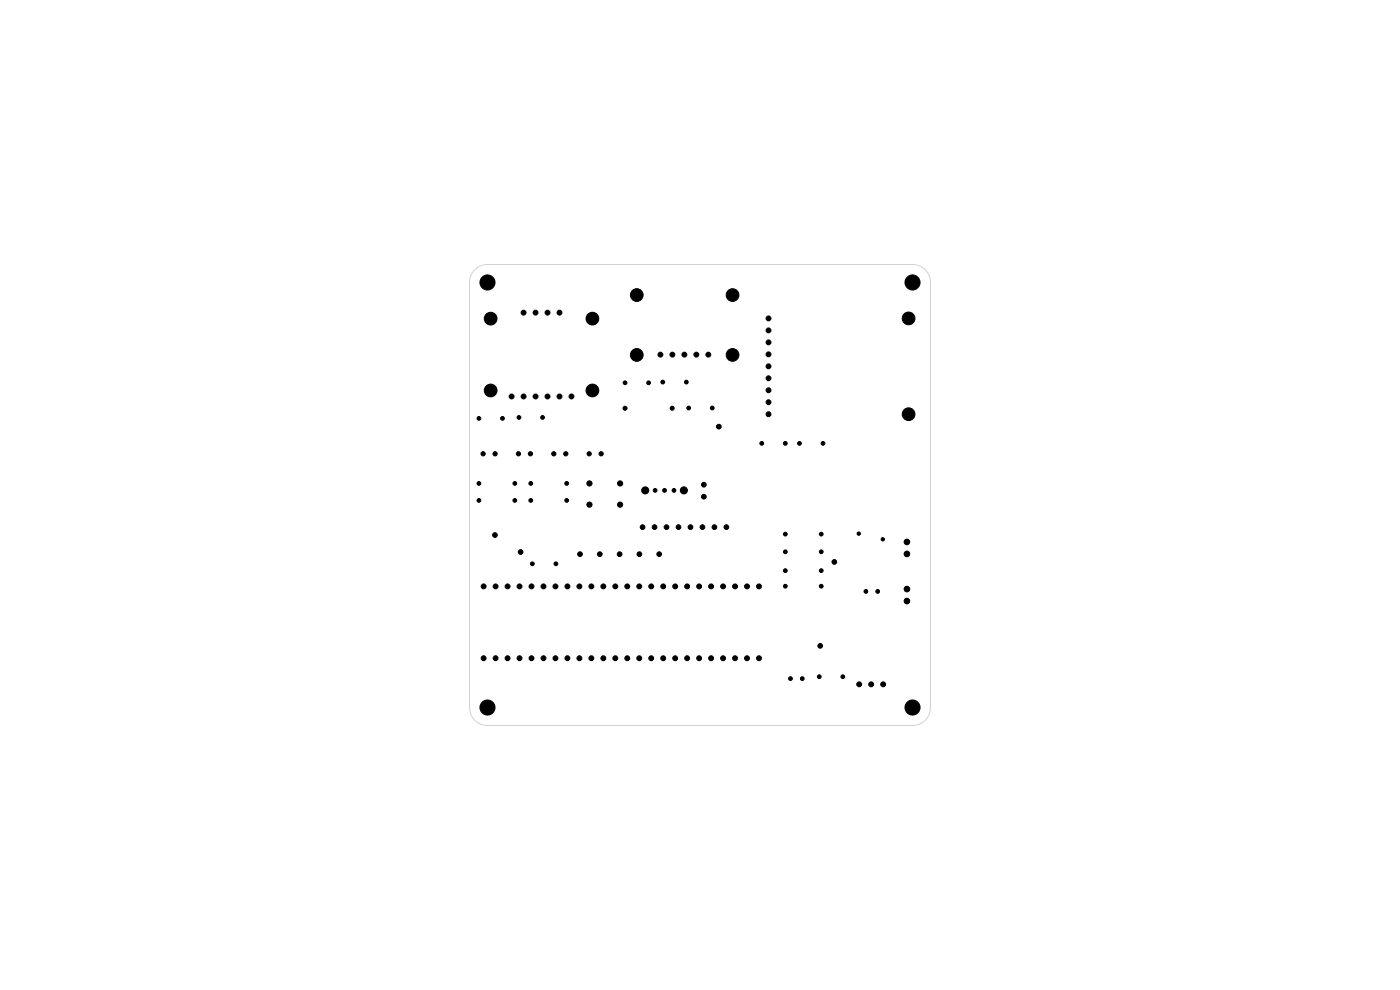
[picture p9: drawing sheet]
<svg xmlns="http://www.w3.org/2000/svg" width="297mm" height="210mm" viewBox="0 0 297 210" stroke-linecap="round" stroke-linejoin="round" font-family="sans-serif">
<path d="M100.7 57.2a3.8 3.8 0 0 1 2.7-1.1h90.2a3.8 3.8 0 0 1 3.8 3.8v90.2a3.8 3.8 0 0 1-3.8 3.8h-90.2a3.8 3.8 0 0 1-3.8-3.8v-90.2a3.8 3.8 0 0 1 1.1-2.7z" fill="none" stroke="#d0d2cd" stroke-width=".21"/>
<g fill="#000" stroke="#000" stroke-width=".21">
<circle cx="103.4" cy="59.9" r="1.6"/>
<circle cx="193.6" cy="59.9" r="1.6"/>
<circle cx="104.1" cy="67.6" r="1.35"/>
<circle cx="111.1" cy="66.3" r=".52"/>
<circle cx="113.6" cy="66.3" r=".52"/>
<circle cx="116.2" cy="66.3" r=".52"/>
<circle cx="118.7" cy="66.3" r=".52"/>
<circle cx="125.7" cy="67.6" r="1.35"/>
<circle cx="135.1" cy="62.6" r="1.35"/>
<circle cx="135.1" cy="75.3" r="1.35"/>
<circle cx="140.1" cy="75.2" r=".52"/>
<circle cx="142.6" cy="75.2" r=".52"/>
<circle cx="145.2" cy="75.2" r=".52"/>
<circle cx="147.7" cy="75.2" r=".52"/>
<circle cx="150.3" cy="75.2" r=".52"/>
<circle cx="155.4" cy="75.3" r="1.35"/>
<circle cx="155.4" cy="62.6" r="1.35"/>
<circle cx="163" cy="67.5" r=".52"/>
<circle cx="163" cy="72.6" r=".52"/>
<circle cx="163" cy="75.2" r=".52"/>
<circle cx="163" cy="77.7" r=".52"/>
<circle cx="163" cy="70.1" r=".52"/>
<circle cx="192.8" cy="67.5" r="1.35"/>
<circle cx="101.6" cy="88.8" r=".4"/>
<circle cx="102.5" cy="96.3" r=".45"/>
<circle cx="104.1" cy="82.8" r="1.35"/>
<circle cx="105" cy="96.3" r=".45"/>
<circle cx="106.6" cy="88.8" r=".4"/>
<circle cx="108.5" cy="84.1" r=".52"/>
<circle cx="110" cy="96.3" r=".45"/>
<circle cx="110.1" cy="88.6" r=".4"/>
<circle cx="111.1" cy="84.1" r=".52"/>
<circle cx="112.5" cy="96.3" r=".45"/>
<circle cx="113.6" cy="84.1" r=".52"/>
<circle cx="115.1" cy="88.6" r=".4"/>
<circle cx="116.2" cy="84.1" r=".52"/>
<circle cx="117.5" cy="96.3" r=".45"/>
<circle cx="118.7" cy="84.1" r=".52"/>
<circle cx="120" cy="96.3" r=".45"/>
<circle cx="121.2" cy="84.1" r=".52"/>
<circle cx="125" cy="96.3" r=".45"/>
<circle cx="125.7" cy="82.8" r="1.35"/>
<circle cx="127.5" cy="96.3" r=".45"/>
<circle cx="132.6" cy="86.6" r=".42"/>
<circle cx="132.6" cy="81.2" r=".4"/>
<circle cx="137.6" cy="81.2" r=".4"/>
<circle cx="140.6" cy="81.1" r=".4"/>
<circle cx="142.6" cy="86.6" r=".42"/>
<circle cx="145.6" cy="81.1" r=".4"/>
<circle cx="146.1" cy="86.6" r=".4"/>
<circle cx="151.1" cy="86.6" r=".4"/>
<circle cx="152.5" cy="90.5" r=".5"/>
<circle cx="161.6" cy="94.1" r=".4"/>
<circle cx="163" cy="80.2" r=".52"/>
<circle cx="163" cy="85.3" r=".52"/>
<circle cx="163" cy="82.8" r=".52"/>
<circle cx="163" cy="87.9" r=".52"/>
<circle cx="166.6" cy="94.1" r=".4"/>
<circle cx="169.6" cy="94.1" r=".4"/>
<circle cx="174.6" cy="94.1" r=".4"/>
<circle cx="192.8" cy="87.9" r="1.35"/>
<circle cx="101.6" cy="106.2" r=".4"/>
<circle cx="101.6" cy="102.6" r=".4"/>
<circle cx="105" cy="113.5" r=".5"/>
<circle cx="109.2" cy="106.2" r=".4"/>
<circle cx="109.2" cy="102.6" r=".4"/>
<circle cx="110.4" cy="117.1" r=".5"/>
<circle cx="112.6" cy="102.6" r=".4"/>
<circle cx="112.6" cy="106.2" r=".4"/>
<circle cx="112.9" cy="119.6" r=".4"/>
<circle cx="117.9" cy="119.6" r=".4"/>
<circle cx="120.2" cy="106.2" r=".4"/>
<circle cx="120.2" cy="102.6" r=".4"/>
<circle cx="123" cy="117.6" r=".5"/>
<circle cx="125" cy="102.6" r=".55"/>
<circle cx="125" cy="107.1" r=".55"/>
<circle cx="127.2" cy="117.6" r=".5"/>
<circle cx="131.4" cy="117.6" r=".5"/>
<circle cx="131.5" cy="102.6" r=".55"/>
<circle cx="131.5" cy="107.1" r=".55"/>
<circle cx="135.6" cy="117.6" r=".5"/>
<circle cx="136.3" cy="111.8" r=".5"/>
<circle cx="136.9" cy="104" r=".75"/>
<circle cx="138.9" cy="111.8" r=".5"/>
<circle cx="139" cy="104" r=".4"/>
<circle cx="139.8" cy="117.6" r=".5"/>
<circle cx="141" cy="104" r=".4"/>
<circle cx="141.4" cy="111.8" r=".5"/>
<circle cx="143" cy="104" r=".4"/>
<circle cx="143.9" cy="111.8" r=".5"/>
<circle cx="145.1" cy="104" r=".75"/>
<circle cx="146.5" cy="111.8" r=".5"/>
<circle cx="149" cy="111.8" r=".5"/>
<circle cx="149.3" cy="105.4" r=".5"/>
<circle cx="149.3" cy="102.8" r=".5"/>
<circle cx="151.6" cy="111.8" r=".5"/>
<circle cx="154.1" cy="111.8" r=".5"/>
<circle cx="166.6" cy="117.1" r=".4"/>
<circle cx="166.6" cy="113.3" r=".4"/>
<circle cx="174.2" cy="117.1" r=".4"/>
<circle cx="174.2" cy="113.3" r=".4"/>
<circle cx="177" cy="119.2" r=".5"/>
<circle cx="182.2" cy="113.2" r=".35"/>
<circle cx="187.3" cy="114.4" r=".36"/>
<circle cx="192.4" cy="117.5" r=".59"/>
<circle cx="192.4" cy="115" r=".59"/>
<circle cx="102.6" cy="124.4" r=".52"/>
<circle cx="102.6" cy="139.6" r=".52"/>
<circle cx="105.1" cy="124.4" r=".52"/>
<circle cx="105.1" cy="139.6" r=".52"/>
<circle cx="107.7" cy="139.6" r=".52"/>
<circle cx="107.7" cy="124.4" r=".52"/>
<circle cx="110.2" cy="139.6" r=".52"/>
<circle cx="110.2" cy="124.4" r=".52"/>
<circle cx="112.8" cy="124.4" r=".52"/>
<circle cx="112.8" cy="139.6" r=".52"/>
<circle cx="115.3" cy="124.4" r=".52"/>
<circle cx="115.3" cy="139.6" r=".52"/>
<circle cx="117.8" cy="124.4" r=".52"/>
<circle cx="117.8" cy="139.6" r=".52"/>
<circle cx="120.4" cy="124.4" r=".52"/>
<circle cx="120.4" cy="139.6" r=".52"/>
<circle cx="122.9" cy="139.6" r=".52"/>
<circle cx="122.9" cy="124.4" r=".52"/>
<circle cx="125.5" cy="139.6" r=".52"/>
<circle cx="125.5" cy="124.4" r=".52"/>
<circle cx="128" cy="124.4" r=".52"/>
<circle cx="128" cy="139.6" r=".52"/>
<circle cx="130.5" cy="139.6" r=".52"/>
<circle cx="130.5" cy="124.4" r=".52"/>
<circle cx="133.1" cy="139.6" r=".52"/>
<circle cx="133.1" cy="124.4" r=".52"/>
<circle cx="135.6" cy="139.6" r=".52"/>
<circle cx="135.6" cy="124.4" r=".52"/>
<circle cx="138.2" cy="139.6" r=".52"/>
<circle cx="138.2" cy="124.4" r=".52"/>
<circle cx="140.7" cy="124.4" r=".52"/>
<circle cx="140.7" cy="139.6" r=".52"/>
<circle cx="143.2" cy="139.6" r=".52"/>
<circle cx="143.2" cy="124.4" r=".52"/>
<circle cx="145.8" cy="139.6" r=".52"/>
<circle cx="145.8" cy="124.4" r=".52"/>
<circle cx="148.3" cy="124.4" r=".52"/>
<circle cx="148.3" cy="139.6" r=".52"/>
<circle cx="150.9" cy="139.6" r=".52"/>
<circle cx="150.9" cy="124.4" r=".52"/>
<circle cx="153.4" cy="124.4" r=".52"/>
<circle cx="153.4" cy="139.6" r=".52"/>
<circle cx="155.9" cy="139.6" r=".52"/>
<circle cx="155.9" cy="124.4" r=".52"/>
<circle cx="158.5" cy="139.6" r=".52"/>
<circle cx="158.5" cy="124.4" r=".52"/>
<circle cx="161" cy="124.4" r=".52"/>
<circle cx="161" cy="139.6" r=".52"/>
<circle cx="166.6" cy="121.1" r=".4"/>
<circle cx="166.6" cy="124.4" r=".4"/>
<circle cx="174" cy="137" r=".5"/>
<circle cx="174.2" cy="121.1" r=".4"/>
<circle cx="174.2" cy="124.4" r=".4"/>
<circle cx="183.7" cy="125.5" r=".4"/>
<circle cx="186.2" cy="125.5" r=".4"/>
<circle cx="192.4" cy="127.5" r=".59"/>
<circle cx="192.4" cy="125" r=".59"/>
<circle cx="103.4" cy="150.1" r="1.6"/>
<circle cx="167.7" cy="144" r=".4"/>
<circle cx="170.2" cy="144" r=".4"/>
<circle cx="173.8" cy="143.6" r=".4"/>
<circle cx="178.8" cy="143.6" r=".4"/>
<circle cx="182.3" cy="145.2" r=".52"/>
<circle cx="184.8" cy="145.2" r=".52"/>
<circle cx="187.4" cy="145.2" r=".52"/>
<circle cx="193.6" cy="150.1" r="1.6"/>
</g>
</svg>
